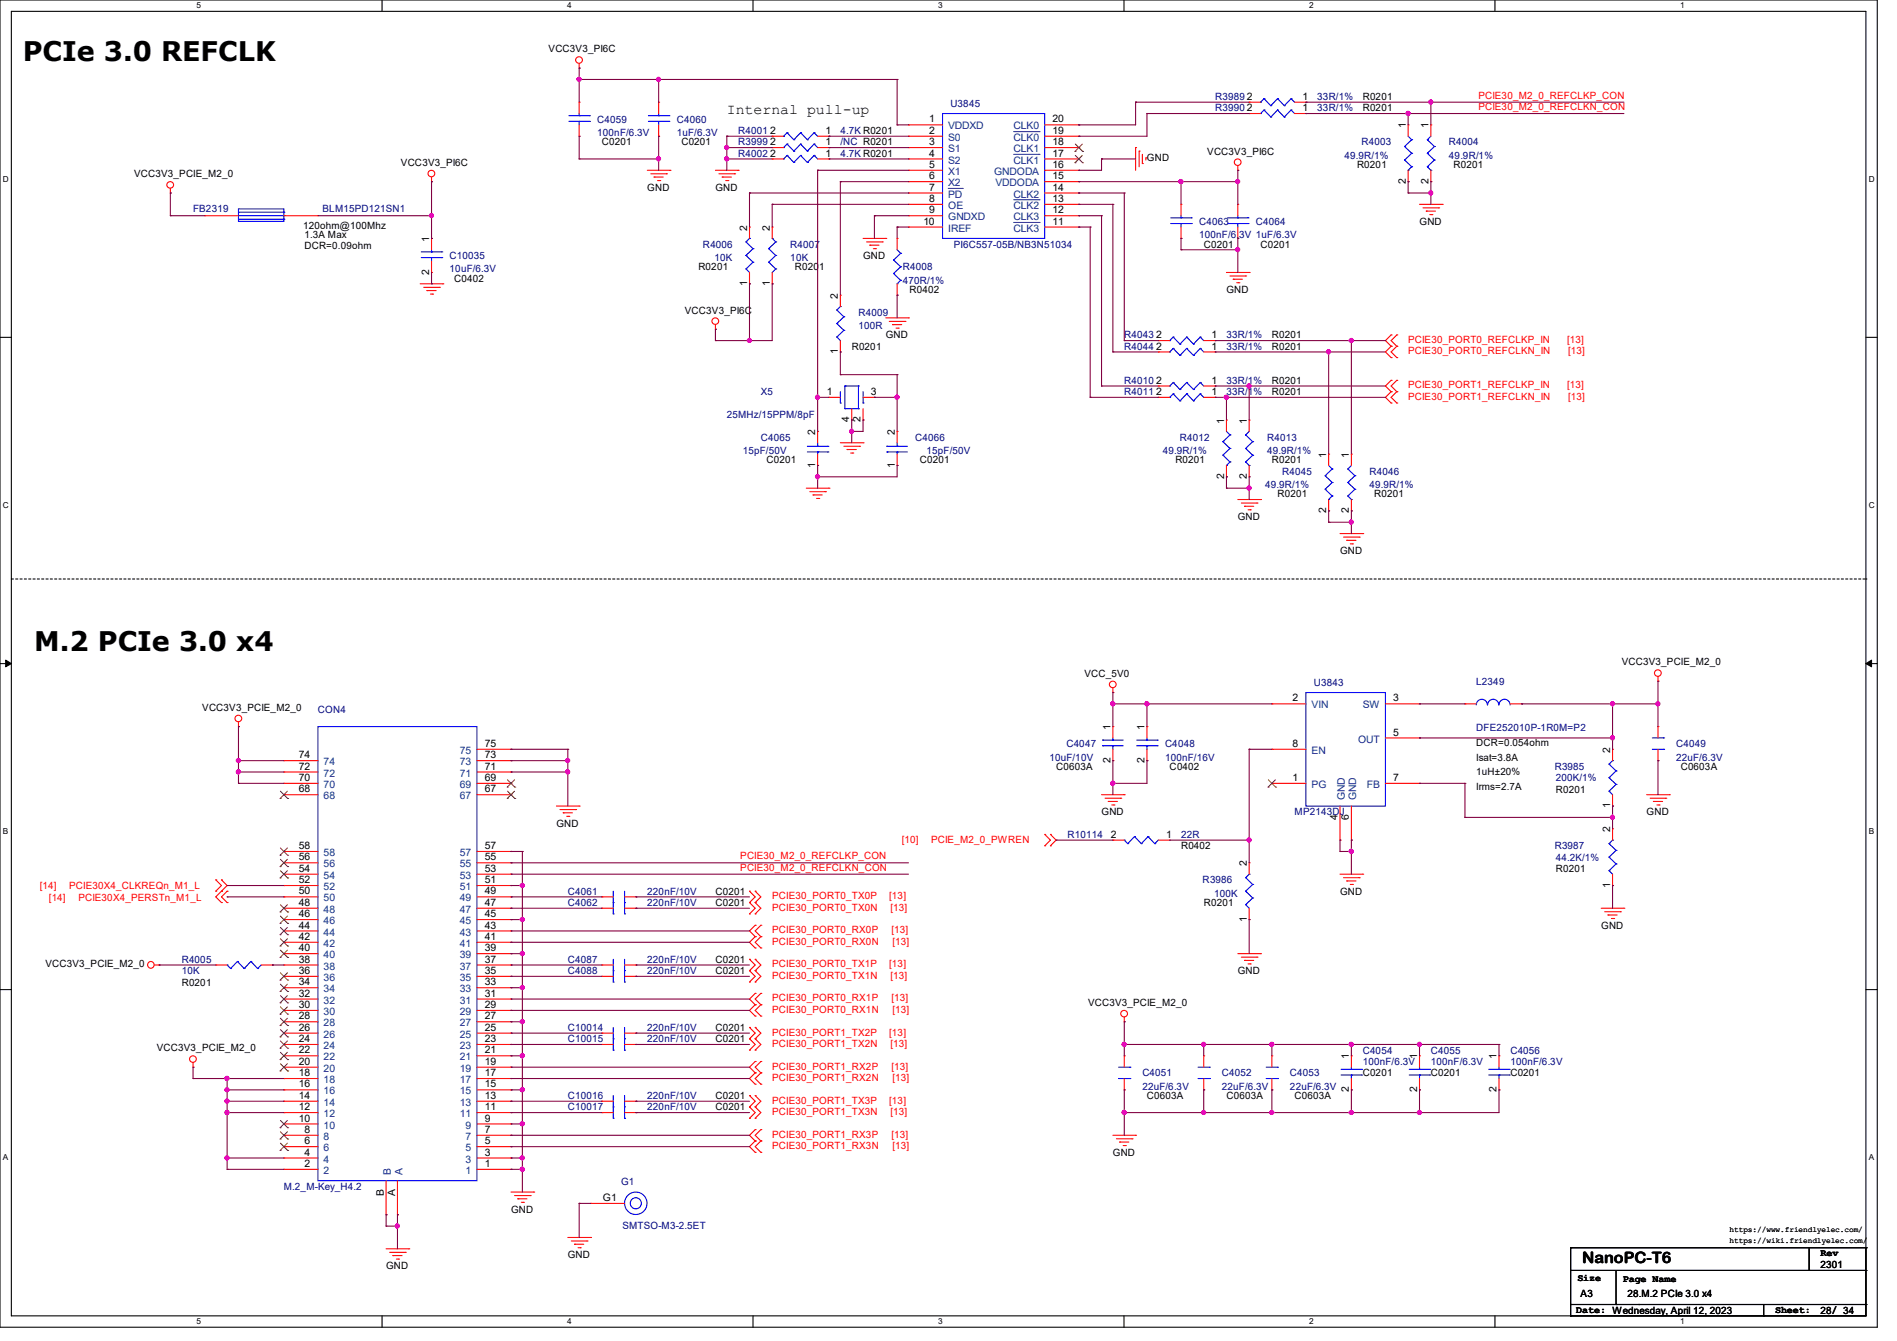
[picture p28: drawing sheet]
<svg xmlns="http://www.w3.org/2000/svg" width="297mm" height="210mm" viewBox="0 0 297 210" stroke-linecap="round" stroke-linejoin="round" font-family="sans-serif">
<defs><g id="words">
<g font-size="4.2">
<text x="3.6" y="9.6">PCIe 3.0 REFCLK</text>
<text x="5.3" y="102">M.2 PCIe 3.0 x4</text>
</g>
<text font-size="2.5" x="247.7" y="197.7">NanoPC-T6</text>
<text font-size="2.3" x="113.8" y="17.9">Internal pull-up</text>
<g font-size="1.6">
<text x="85.9" y="8.2">VCC3V3_PI6C</text>
<text x="195.2" y="15.6">2</text>
<text x="195.2" y="17.4">2</text>
<text x="203.9" y="15.6">1</text>
<text x="203.9" y="17.4">1</text>
<text x="213.4" y="15.7">R0201</text>
<text x="213.4" y="17.4">R0201</text>
<text x="94.2" y="22.8">C0201</text>
<text x="106.7" y="22.8">C0201</text>
<text x="120.6" y="21">2</text>
<text x="120.6" y="22.7">2</text>
<text x="129.2" y="21">1</text>
<text x="129.2" y="22.7">1</text>
<text x="145.5" y="19.2">1</text>
<text x="145.5" y="21">2</text>
<text x="145.5" y="22.7">3</text>
<text x="164.8" y="22.7">18</text>
<text x="164.8" y="21">19</text>
<text x="164.8" y="19.2">20</text>
<text x="220.1" y="20.1" transform="rotate(-90 220.1 20.1)">1</text>
<text x="223.7" y="20.1" transform="rotate(-90 223.7 20.1)">1</text>
<text x="21" y="27.8">VCC3V3_PCIE_M2_0</text>
<text x="62.8" y="26">VCC3V3_PI6C</text>
<text x="101.3" y="29.9">GND</text>
<text x="112" y="29.9">GND</text>
<text x="120.6" y="24.5">2</text>
<text x="129.2" y="24.5">1</text>
<text x="145.5" y="24.5">4</text>
<text x="145.5" y="26.3">5</text>
<text x="145.5" y="28.1">6</text>
<text x="145.5" y="29.8">7</text>
<text x="164.8" y="29.8">14</text>
<text x="164.8" y="28.1">15</text>
<text x="164.8" y="26.3">16</text>
<text x="164.8" y="24.5">17</text>
<text x="179.6" y="25.3">GND</text>
<text x="189" y="24.2">VCC3V3_PI6C</text>
<text x="212.5" y="26.3">R0201</text>
<text x="220.1" y="28.8" transform="rotate(-90 220.1 28.8)">2</text>
<text x="223.7" y="28.8" transform="rotate(-90 223.7 28.8)">2</text>
<text x="227.6" y="26.3">R0201</text>
<text x="47.5" y="35.9">120ohm@100Mhz</text>
<text x="144.6" y="35.2">10</text>
<text x="145.5" y="31.6">8</text>
<text x="145.5" y="33.4">9</text>
<text x="164.8" y="35.2">11</text>
<text x="164.8" y="33.4">12</text>
<text x="164.8" y="31.6">13</text>
<text x="222.2" y="35.2">GND</text>
<text x="47.7" y="37.3">1.3A Max</text>
<text x="47.7" y="38.9">DCR=0.09ohm</text>
<text x="67.2" y="37.9" transform="rotate(-90 67.2 37.9)">1</text>
<text x="117" y="36.1" transform="rotate(-90 117 36.1)">2</text>
<text x="120.5" y="36.1" transform="rotate(-90 120.5 36.1)">2</text>
<text x="135.1" y="40.6">GND</text>
<text x="188.5" y="38.8">C0201</text>
<text x="197.4" y="38.8">C0201</text>
<text x="67.2" y="43" transform="rotate(-90 67.2 43)">2</text>
<text x="71.1" y="44.1">C0402</text>
<text x="109.3" y="42.3">R0201</text>
<text x="117" y="44.8" transform="rotate(-90 117 44.8)">1</text>
<text x="120.5" y="44.8" transform="rotate(-90 120.5 44.8)">1</text>
<text x="124.5" y="42.3">R0201</text>
<text x="131.2" y="46.8" transform="rotate(-90 131.2 46.8)">2</text>
<text x="142.4" y="45.9">R0402</text>
<text x="192" y="45.9">GND</text>
<text x="107.2" y="49.1">VCC3V3_PI6C</text>
<text x="138.7" y="53">GND</text>
<text x="181" y="53">2</text>
<text x="189.7" y="53">1</text>
<text x="199.1" y="53">R0201</text>
<text x="131.2" y="55.5" transform="rotate(-90 131.2 55.5)">1</text>
<text x="133.3" y="54.8">R0201</text>
<text x="181" y="54.7">2</text>
<text x="189.7" y="54.7">1</text>
<text x="199.1" y="54.8">R0201</text>
<text x="129.5" y="61.8">1</text>
<text x="136.4" y="61.8">3</text>
<text x="181" y="60.1">2</text>
<text x="181" y="61.8">2</text>
<text x="189.7" y="60.1">1</text>
<text x="189.7" y="61.8">1</text>
<text x="199.1" y="60.1">R0201</text>
<text x="199.1" y="61.9">R0201</text>
<text x="127.6" y="68.1" transform="rotate(-90 127.6 68.1)">2</text>
<text x="133" y="66.1" transform="rotate(-90 133 66.1)">4</text>
<text x="134.7" y="66.1" transform="rotate(-90 134.7 66.1)">2</text>
<text x="140.1" y="68.1" transform="rotate(-90 140.1 68.1)">2</text>
<text x="191.6" y="66.3" transform="rotate(-90 191.6 66.3)">1</text>
<text x="195.2" y="66.3" transform="rotate(-90 195.2 66.3)">1</text>
<text x="207.6" y="71.7" transform="rotate(-90 207.6 71.7)">1</text>
<text x="211.2" y="71.7" transform="rotate(-90 211.2 71.7)">1</text>
<text x="120" y="72.6">C0201</text>
<text x="127.6" y="73.2" transform="rotate(-90 127.6 73.2)">1</text>
<text x="140.1" y="73.2" transform="rotate(-90 140.1 73.2)">1</text>
<text x="144" y="72.6">C0201</text>
<text x="184" y="72.6">R0201</text>
<text x="191.6" y="75" transform="rotate(-90 191.6 75)">2</text>
<text x="195.2" y="75" transform="rotate(-90 195.2 75)">2</text>
<text x="199.1" y="72.6">R0201</text>
<text x="200" y="77.9">R0201</text>
<text x="215.1" y="77.9">R0201</text>
<text x="193.8" y="81.4">GND</text>
<text x="207.6" y="80.3" transform="rotate(-90 207.6 80.3)">2</text>
<text x="211.2" y="80.3" transform="rotate(-90 211.2 80.3)">2</text>
<text x="209.8" y="86.8">GND</text>
<text x="169.8" y="106">VCC_5V0</text>
<text x="253.9" y="104.2">VCC3V3_PCIE_M2_0</text>
<text x="31.7" y="111.3">VCC3V3_PCIE_M2_0</text>
<text x="202.4" y="109.9">2</text>
<text x="218.1" y="109.9">3</text>
<text x="46.8" y="118.7">74</text>
<text x="75.9" y="118.7">73</text>
<text x="75.9" y="117">75</text>
<text x="173.9" y="119.5" transform="rotate(-90 173.9 119.5)">2</text>
<text x="173.9" y="114.3" transform="rotate(-90 173.9 114.3)">1</text>
<text x="179.2" y="119.5" transform="rotate(-90 179.2 119.5)">2</text>
<text x="179.2" y="114.3" transform="rotate(-90 179.2 114.3)">1</text>
<text x="202.4" y="117">8</text>
<text x="218.1" y="115.2">5</text>
<text x="231.1" y="116.8">DCR=0.054ohm</text>
<text x="231.1" y="119.1">Isat=3.8A</text>
<text x="252.1" y="117.9" transform="rotate(-90 252.1 117.9)">2</text>
<text x="46.8" y="124.1">68</text>
<text x="46.8" y="122.3">70</text>
<text x="46.8" y="120.5">72</text>
<text x="75.9" y="124.1">67</text>
<text x="75.9" y="122.3">69</text>
<text x="75.9" y="120.5">71</text>
<text x="165.4" y="120.6">C0603A</text>
<text x="183.1" y="120.6">C0402</text>
<text x="202.4" y="122.3">1</text>
<text x="218.1" y="122.3">7</text>
<text x="231.1" y="121.5">1uH±20%</text>
<text x="231.1" y="123.8">Irms=2.7A</text>
<text x="243.6" y="124.1">R0201</text>
<text x="263.1" y="120.6">C0603A</text>
<text x="87.1" y="129.5">GND</text>
<text x="172.5" y="127.7">GND</text>
<text x="173.9" y="131.2">2</text>
<text x="182.6" y="131.2">1</text>
<text x="209.4" y="128.4" transform="rotate(-90 209.4 128.4)">4</text>
<text x="211.2" y="128.4" transform="rotate(-90 211.2 128.4)">6</text>
<text x="252.1" y="130.3" transform="rotate(-90 252.1 130.3)">2</text>
<text x="252.1" y="126.6" transform="rotate(-90 252.1 126.6)">1</text>
<text x="257.8" y="127.7">GND</text>
<text x="46.8" y="136.5">54</text>
<text x="46.8" y="134.7">56</text>
<text x="46.8" y="133">58</text>
<text x="75.9" y="136.5">53</text>
<text x="75.9" y="134.7">55</text>
<text x="75.9" y="133">57</text>
<text x="184.9" y="133">R0402</text>
<text x="195.2" y="135.7" transform="rotate(-90 195.2 135.7)">2</text>
<text x="243.6" y="136.6">R0201</text>
<text x="46.8" y="143.6">46</text>
<text x="46.8" y="141.9">48</text>
<text x="46.8" y="140.1">50</text>
<text x="46.8" y="138.3">52</text>
<text x="75.9" y="143.6">45</text>
<text x="75.9" y="141.9">47</text>
<text x="75.9" y="140.1">49</text>
<text x="75.9" y="138.3">51</text>
<text x="112" y="140.1">C0201</text>
<text x="112" y="141.9">C0201</text>
<text x="188.5" y="141.9">R0201</text>
<text x="209.8" y="140.1">GND</text>
<text x="252.1" y="139" transform="rotate(-90 252.1 139)">1</text>
<text x="46.8" y="149">40</text>
<text x="46.8" y="147.2">42</text>
<text x="46.8" y="145.4">44</text>
<text x="75.9" y="149">39</text>
<text x="75.9" y="147.2">41</text>
<text x="75.9" y="145.4">43</text>
<text x="195.2" y="144.4" transform="rotate(-90 195.2 144.4)">1</text>
<text x="250.7" y="145.5">GND</text>
<text x="7.1" y="151.5">VCC3V3_PCIE_M2_0</text>
<text x="28.4" y="154.3">R0201</text>
<text x="46.8" y="154.3">34</text>
<text x="46.8" y="152.5">36</text>
<text x="46.8" y="150.8">38</text>
<text x="75.9" y="154.3">33</text>
<text x="75.9" y="152.5">35</text>
<text x="75.9" y="150.8">37</text>
<text x="112" y="152.6">C0201</text>
<text x="112" y="150.8">C0201</text>
<text x="193.8" y="152.6">GND</text>
<text x="46.8" y="161.4">26</text>
<text x="46.8" y="159.6">28</text>
<text x="46.8" y="157.9">30</text>
<text x="46.8" y="156.1">32</text>
<text x="75.9" y="161.4">25</text>
<text x="75.9" y="159.6">27</text>
<text x="75.9" y="157.9">29</text>
<text x="75.9" y="156.1">31</text>
<text x="112" y="161.5">C0201</text>
<text x="170.3" y="157.6">VCC3V3_PCIE_M2_0</text>
<text x="24.6" y="164.7">VCC3V3_PCIE_M2_0</text>
<text x="46.8" y="166.8">20</text>
<text x="46.8" y="165">22</text>
<text x="46.8" y="163.2">24</text>
<text x="75.9" y="166.8">19</text>
<text x="75.9" y="165">21</text>
<text x="75.9" y="163.2">23</text>
<text x="112" y="163.2">C0201</text>
<text x="211.2" y="165.9" transform="rotate(-90 211.2 165.9)">1</text>
<text x="221.9" y="165.9" transform="rotate(-90 221.9 165.9)">1</text>
<text x="234.3" y="165.9" transform="rotate(-90 234.3 165.9)">1</text>
<text x="46.8" y="173.9">12</text>
<text x="46.8" y="172.1">14</text>
<text x="46.8" y="170.3">16</text>
<text x="46.8" y="168.5">18</text>
<text x="75.9" y="173.9">11</text>
<text x="75.9" y="172.1">13</text>
<text x="75.9" y="170.3">15</text>
<text x="75.9" y="168.5">17</text>
<text x="112" y="172.1">C0201</text>
<text x="112" y="173.9">C0201</text>
<text x="179.6" y="172.1">C0603A</text>
<text x="192" y="172.1">C0603A</text>
<text x="202.7" y="172.1">C0603A</text>
<text x="211.2" y="171" transform="rotate(-90 211.2 171)">2</text>
<text x="213.4" y="168.6">C0201</text>
<text x="221.9" y="171" transform="rotate(-90 221.9 171)">2</text>
<text x="224" y="168.6">C0201</text>
<text x="234.3" y="171" transform="rotate(-90 234.3 171)">2</text>
<text x="236.5" y="168.6">C0201</text>
<text x="46.8" y="175.6">10</text>
<text x="47.7" y="179.2">6</text>
<text x="47.7" y="177.4">8</text>
<text x="75.9" y="179.2">5</text>
<text x="75.9" y="177.4">7</text>
<text x="75.9" y="175.6">9</text>
<text x="47.7" y="182.8">2</text>
<text x="47.7" y="181">4</text>
<text x="75.9" y="182.8">1</text>
<text x="75.9" y="181">3</text>
<text x="174.2" y="181">GND</text>
<text x="60.1" y="187.2" transform="rotate(-90 60.1 187.2)">B</text>
<text x="61.8" y="187.2" transform="rotate(-90 61.8 187.2)">A</text>
<text x="80" y="189.9">GND</text>
<text x="94.4" y="188.1">G1</text>
<text x="88.9" y="197">GND</text>
<text x="285" y="196.7">Rev</text>
<text x="60.5" y="198.8">GND</text>
<text x="247" y="200.6">Size</text>
<text x="247.5" y="203.1">A3</text>
<text x="254.1" y="200.7">Page Name</text>
<text x="254.8" y="203.1">28.M.2 PCIe 3.0 x4</text>
<text x="285" y="198.6">2301</text>
<text x="246.8" y="205.6">Date: Wednesday, April 12, 2023</text>
<text x="277.9" y="205.6">Sheet:</text>
<text x="285" y="205.7">28/ 34</text>
</g>
<g font-size="1.6" fill="#000080">
<text x="148.8" y="16.7">U3845</text>
<text x="190.2" y="15.7">R3989</text>
<text x="190.2" y="17.4">R3990</text>
<text x="206.2" y="15.7">33R/1%</text>
<text x="206.2" y="17.4">33R/1%</text>
<text x="93.5" y="19.2">C4059</text>
<text x="93.5" y="21.3">100nF/6.3V</text>
<text x="106" y="19.2">C4060</text>
<text x="106" y="21.3">1uF/6.3V</text>
<text x="115.6" y="21">R4001</text>
<text x="115.6" y="22.8">R3999</text>
<text x="131.6" y="21">4.7K R0201</text>
<text x="131.6" y="22.8">/NC R0201</text>
<text x="213.2" y="22.8">R4003</text>
<text x="226.9" y="22.8">R4004</text>
<text x="115.6" y="24.6">R4002</text>
<text x="131.6" y="24.6">4.7K R0201</text>
<text x="210.5" y="24.9">49.9R/1%</text>
<text x="226.9" y="24.9">49.9R/1%</text>
<text x="30.2" y="33.3">FB2319</text>
<text x="50.5" y="33.3">BLM15PD121SN1</text>
<text x="187.7" y="35.2">C4063</text>
<text x="196.6" y="35.2">C4064</text>
<text x="70.4" y="40.6">C10035</text>
<text x="110.1" y="38.8">R4006</text>
<text x="111.8" y="40.9">10K</text>
<text x="123.7" y="38.8">R4007</text>
<text x="123.7" y="40.9">10K</text>
<text x="149.4" y="38.8">PI6C557-05B/NB3N51034</text>
<text x="187.7" y="37.3">100nF/6.3V 1uF/6.3V</text>
<text x="70.4" y="42.7">10uF/6.3V</text>
<text x="141.4" y="42.3">R4008</text>
<text x="141.4" y="44.4">470R/1%</text>
<text x="134.4" y="49.4">R4009</text>
<text x="134.4" y="51.6">100R</text>
<text x="176" y="53">R4043</text>
<text x="192" y="53">33R/1%</text>
<text x="176" y="54.8">R4044</text>
<text x="192" y="54.8">33R/1%</text>
<text x="113.8" y="65.4">25MHz/15PPM/8pF</text>
<text x="119.1" y="61.9">X5</text>
<text x="176" y="60.1">R4010</text>
<text x="176" y="61.9">R4011</text>
<text x="192" y="60.1">33R/1%</text>
<text x="192" y="61.9">33R/1%</text>
<text x="116.3" y="71.1">15pF/50V</text>
<text x="119.1" y="69">C4065</text>
<text x="143.3" y="69">C4066</text>
<text x="145.1" y="71.1">15pF/50V</text>
<text x="182.1" y="71.1">49.9R/1%</text>
<text x="184.7" y="69">R4012</text>
<text x="198.4" y="69">R4013</text>
<text x="198.4" y="71.1">49.9R/1%</text>
<text x="198.1" y="76.5">49.9R/1%</text>
<text x="200.7" y="74.3">R4045</text>
<text x="214.4" y="74.3">R4046</text>
<text x="214.4" y="76.5">49.9R/1%</text>
<text x="205.7" y="107.4">U3843</text>
<text x="231.1" y="107.2">L2349</text>
<text x="49.8" y="111.7">CON4</text>
<text x="164.3" y="119.1">10uF/10V</text>
<text x="167" y="117">C4047</text>
<text x="182.4" y="117">C4048</text>
<text x="182.4" y="119.1">100nF/16V</text>
<text x="231.1" y="114.5">DFE252010P-1R0M=P2</text>
<text x="262.4" y="117">C4049</text>
<text x="262.4" y="119.1">22uF/6.3V</text>
<text x="243.4" y="120.6">R3985</text>
<text x="243.6" y="122.3">200K/1%</text>
<text x="167.1" y="131.2">R10114</text>
<text x="184.9" y="131.2">22R</text>
<text x="202.7" y="127.7">MP2143DJ</text>
<text x="243.4" y="133">R3987</text>
<text x="243.6" y="134.8">44.2K/1%</text>
<text x="88.9" y="140.1">C4061</text>
<text x="88.9" y="141.9">C4062</text>
<text x="101.3" y="140.1">220nF/10V</text>
<text x="101.3" y="141.9">220nF/10V</text>
<text x="188.3" y="138.3">R3986</text>
<text x="190.1" y="140.5">100K</text>
<text x="28.4" y="150.8">R4005</text>
<text x="28.4" y="152.6">10K</text>
<text x="88.9" y="152.6">C4088</text>
<text x="88.9" y="150.8">C4087</text>
<text x="101.3" y="152.6">220nF/10V</text>
<text x="101.3" y="150.8">220nF/10V</text>
<text x="88.9" y="161.5">C10014</text>
<text x="101.3" y="161.5">220nF/10V</text>
<text x="88.9" y="163.2">C10015</text>
<text x="101.3" y="163.2">220nF/10V</text>
<text x="213.4" y="165">C4054</text>
<text x="213.4" y="166.8">100nF/6.3V</text>
<text x="224" y="165">C4055</text>
<text x="224" y="166.8">100nF/6.3V</text>
<text x="236.5" y="165">C4056</text>
<text x="236.5" y="166.8">100nF/6.3V</text>
<text x="88.9" y="172.1">C10016</text>
<text x="88.9" y="173.9">C10017</text>
<text x="101.3" y="172.1">220nF/10V</text>
<text x="101.3" y="173.9">220nF/10V</text>
<text x="178.9" y="168.6">C4051</text>
<text x="178.9" y="170.7">22uF/6.3V</text>
<text x="191.3" y="168.6">C4052</text>
<text x="191.3" y="170.7">22uF/6.3V</text>
<text x="202" y="168.6">C4053</text>
<text x="202" y="170.7">22uF/6.3V</text>
<text x="97.2" y="185.6">G1</text>
<text x="44.4" y="186.3">M.2_M-Key_H4.2</text>
<text x="97.5" y="192.4">SMTSO-M3-2.5ET</text>
</g>
<g font-size="1.6" fill="#f00">
<text x="231.5" y="15.5">PCIE30_M2_0_REFCLKP_CON</text>
<text x="231.5" y="17.2">PCIE30_M2_0_REFCLKN_CON</text>
<text x="220.5" y="53.7">PCIE30_PORT0_REFCLKP_IN</text>
<text x="245.4" y="53.7">[13]</text>
<text x="220.5" y="55.5">PCIE30_PORT0_REFCLKN_IN</text>
<text x="245.5" y="55.5">[13]</text>
<text x="220.5" y="60.8">PCIE30_PORT1_REFCLKP_IN</text>
<text x="220.5" y="62.6">PCIE30_PORT1_REFCLKN_IN</text>
<text x="245.4" y="60.8">[13]</text>
<text x="245.5" y="62.6">[13]</text>
<text x="141.2" y="131.9">[10]</text>
<text x="145.8" y="131.9">PCIE_M2_0_PWREN</text>
<text x="115.9" y="136.4">PCIE30_M2_0_REFCLKN_CON</text>
<text x="115.9" y="134.6">PCIE30_M2_0_REFCLKP_CON</text>
<text x="6.2" y="139.2">[14]</text>
<text x="7.7" y="141.2">[14]</text>
<text x="10.8" y="139.2">PCIE30X4_CLKREQn_M1_L</text>
<text x="12.3" y="141.2">PCIE30X4_PERSTn_M1_L</text>
<text x="120.9" y="140.8">PCIE30_PORT0_TX0P</text>
<text x="120.9" y="142.6">PCIE30_PORT0_TX0N</text>
<text x="139.2" y="140.8">[13]</text>
<text x="139.4" y="142.6">[13]</text>
<text x="120.9" y="146.2">PCIE30_PORT0_RX0P</text>
<text x="120.9" y="148">PCIE30_PORT0_RX0N</text>
<text x="139.6" y="146.2">[13]</text>
<text x="139.7" y="148">[13]</text>
<text x="120.9" y="151.5">PCIE30_PORT0_TX1P</text>
<text x="120.9" y="153.3">PCIE30_PORT0_TX1N</text>
<text x="139.2" y="151.5">[13]</text>
<text x="139.4" y="153.3">[13]</text>
<text x="120.9" y="156.8">PCIE30_PORT0_RX1P</text>
<text x="120.9" y="158.6">PCIE30_PORT0_RX1N</text>
<text x="139.6" y="156.8">[13]</text>
<text x="139.7" y="158.6">[13]</text>
<text x="120.9" y="164">PCIE30_PORT1_TX2N</text>
<text x="120.9" y="162.2">PCIE30_PORT1_TX2P</text>
<text x="120.9" y="167.5">PCIE30_PORT1_RX2P</text>
<text x="139.2" y="162.2">[13]</text>
<text x="139.4" y="164">[13]</text>
<text x="139.6" y="167.5">[13]</text>
<text x="120.9" y="172.8">PCIE30_PORT1_TX3P</text>
<text x="120.9" y="169.3">PCIE30_PORT1_RX2N</text>
<text x="139.2" y="172.8">[13]</text>
<text x="139.7" y="169.3">[13]</text>
<text x="120.9" y="180">PCIE30_PORT1_RX3N</text>
<text x="120.9" y="178.2">PCIE30_PORT1_RX3P</text>
<text x="120.9" y="174.6">PCIE30_PORT1_TX3N</text>
<text x="139.4" y="174.6">[13]</text>
<text x="139.6" y="178.2">[13]</text>
<text x="139.7" y="180">[13]</text>
</g>
<g font-size="1.6" fill="#004080">
<text x="148.5" y="20.3">VDDXD</text>
<text x="148.5" y="22.1">S0</text>
<text x="148.5" y="23.8">S1</text>
<text x="158.7" y="23.8">CLK1</text>
<text x="158.7" y="22.1">CLK0</text>
<text x="158.7" y="20.3">CLK0</text>
<text x="148.5" y="25.6">S2</text>
<text x="148.5" y="27.4">X1</text>
<text x="148.5" y="29.2">X2</text>
<text x="155.7" y="27.4">GNDODA</text>
<text x="155.9" y="29.2">VDDODA</text>
<text x="158.7" y="25.6">CLK1</text>
<text x="148.5" y="30.9">PD</text>
<text x="148.5" y="32.7">OE</text>
<text x="148.5" y="34.5">GNDXD</text>
<text x="158.7" y="34.5">CLK3</text>
<text x="158.7" y="32.7">CLK2</text>
<text x="158.7" y="30.9">CLK2</text>
<text x="148.5" y="36.3">IREF</text>
<text x="158.7" y="36.3">CLK3</text>
<text x="205.4" y="111">VIN</text>
<text x="213.4" y="111">SW</text>
<text x="50.7" y="119.8">74</text>
<text x="72" y="119.8">73</text>
<text x="72" y="118.1">75</text>
<text x="205.4" y="118.1">EN</text>
<text x="212.6" y="116.3">OUT</text>
<text x="50.7" y="125.2">68</text>
<text x="50.7" y="123.4">70</text>
<text x="50.7" y="121.6">72</text>
<text x="72" y="125.2">67</text>
<text x="72" y="123.4">69</text>
<text x="72" y="121.6">71</text>
<text x="205.4" y="123.4">PG</text>
<text x="210.6" y="125.3" transform="rotate(-90 210.6 125.3)">GND</text>
<text x="212.3" y="125.3" transform="rotate(-90 212.3 125.3)">GND</text>
<text x="214" y="123.4">FB</text>
<text x="50.7" y="137.6">54</text>
<text x="50.7" y="135.8">56</text>
<text x="50.7" y="134.1">58</text>
<text x="72" y="137.6">53</text>
<text x="72" y="135.8">55</text>
<text x="72" y="134.1">57</text>
<text x="50.7" y="143">48</text>
<text x="50.7" y="141.2">50</text>
<text x="50.7" y="139.4">52</text>
<text x="72" y="143">47</text>
<text x="72" y="141.2">49</text>
<text x="72" y="139.4">51</text>
<text x="50.7" y="148.3">42</text>
<text x="50.7" y="146.5">44</text>
<text x="50.7" y="144.7">46</text>
<text x="72" y="148.3">41</text>
<text x="72" y="146.5">43</text>
<text x="72" y="144.7">45</text>
<text x="50.7" y="155.4">34</text>
<text x="50.7" y="153.6">36</text>
<text x="50.7" y="151.9">38</text>
<text x="50.7" y="150.1">40</text>
<text x="72" y="155.4">33</text>
<text x="72" y="153.6">35</text>
<text x="72" y="151.9">37</text>
<text x="72" y="150.1">39</text>
<text x="50.7" y="160.7">28</text>
<text x="50.7" y="159">30</text>
<text x="50.7" y="157.2">32</text>
<text x="72" y="160.7">27</text>
<text x="72" y="159">29</text>
<text x="72" y="157.2">31</text>
<text x="50.7" y="167.9">20</text>
<text x="50.7" y="166.1">22</text>
<text x="50.7" y="164.3">24</text>
<text x="50.7" y="162.5">26</text>
<text x="72" y="167.9">19</text>
<text x="72" y="166.1">21</text>
<text x="72" y="164.3">23</text>
<text x="72" y="162.5">25</text>
<text x="50.7" y="173.2">14</text>
<text x="50.7" y="171.4">16</text>
<text x="50.7" y="169.6">18</text>
<text x="72" y="173.2">13</text>
<text x="72" y="171.4">15</text>
<text x="72" y="169.6">17</text>
<text x="50.7" y="178.5">8</text>
<text x="50.7" y="176.7">10</text>
<text x="50.7" y="175">12</text>
<text x="72" y="175">11</text>
<text x="72.9" y="178.5">7</text>
<text x="72.9" y="176.7">9</text>
<text x="50.7" y="183.9">2</text>
<text x="50.7" y="182.1">4</text>
<text x="50.7" y="180.3">6</text>
<text x="61.2" y="184" transform="rotate(-90 61.2 184)">B</text>
<text x="63" y="184" transform="rotate(-90 63 184)">A</text>
<text x="72.9" y="183.9">1</text>
<text x="72.9" y="182.1">3</text>
<text x="72.9" y="180.3">5</text>
</g>
<g font-size="1.3">
<text x="30.8" y="1.3">5</text>
<text x="88.8" y="1.3">4</text>
<text x="146.9" y="1.3">3</text>
<text x="205" y="1.3">2</text>
<text x="263.1" y="1.3">1</text>
<text x=".5" y="28.4">D</text>
<text x="292.6" y="28.4">D</text>
<text x=".5" y="79.5">C</text>
<text x="292.6" y="79.5">C</text>
<text x=".5" y="130.6">B</text>
<text x="292.6" y="130.6">B</text>
<text x=".5" y="181.7">A</text>
<text x="292.6" y="181.7">A</text>
<text x="30.8" y="207.4">5</text>
<text x="88.8" y="207.4">4</text>
<text x="146.9" y="207.4">3</text>
<text x="205" y="207.4">2</text>
<text x="263.1" y="207.4">1</text>
</g>
<g font-size="1.2">
<text x="270.8" y="194.6">https://wiki.friendlyelec.com/</text>
<text x="270.8" y="192.9">https://www.friendlyelec.com/</text>
</g>
</g></defs>
<path d="M0 0h293.9v207.9h-293.9zM1.8 1.8h290.3v204.3h-290.3z" fill="none" stroke="#000" stroke-width=".17"/>
<g fill="#fff">
<path d="M30.8 .2h.7v1.4h-.7z"/>
<path d="M30.8 206.2h.7v1.4h-.7z"/>
</g>
<path d="M59.8 0v1.8M59.8 206.1v1.8" fill="none" stroke="#000" stroke-width=".17"/>
<g fill="#fff">
<path d="M88.8 .2h.7v1.4h-.7z"/>
<path d="M88.8 206.2h.7v1.4h-.7z"/>
</g>
<path d="M117.9 0v1.8M117.9 206.1v1.8" fill="none" stroke="#000" stroke-width=".17"/>
<g fill="#fff">
<path d="M146.9 .2h.7v1.4h-.7z"/>
<path d="M146.9 206.2h.7v1.4h-.7z"/>
</g>
<path d="M176 0v1.8M176 206.1v1.8" fill="none" stroke="#000" stroke-width=".17"/>
<g fill="#fff">
<path d="M205 .2h.7v1.4h-.7z"/>
<path d="M205 206.2h.7v1.4h-.7z"/>
</g>
<path d="M234.1 0v1.8M234.1 206.1v1.8" fill="none" stroke="#000" stroke-width=".17"/>
<g fill="#fff">
<path d="M263.1 .2h.6v1.4h-.6z"/>
<path d="M263.1 206.2h.6v1.4h-.6z"/>
<path d="M.5 27.3h.9v1.4h-.9z"/>
<path d="M292.6 27.3h.9v1.4h-.9z"/>
<path d="M.5 78.4h.9v1.4h-.9z"/>
<path d="M292.6 78.4h.9v1.4h-.9z"/>
</g>
<path d="M0 52.8h1.8M292.1 52.8h1.8" fill="none" stroke="#000" stroke-width=".17"/>
<g fill="#fff">
<path d="M.5 129.5h.8v1.4h-.8z"/>
<path d="M292.6 129.5h.8v1.4h-.8z"/>
</g>
<path d="M0 103.9h1.8M292.1 103.9h1.8" fill="none" stroke="#000" stroke-width=".17"/>
<path d="M.9 103.4l.9 .5-.9 .5zM292.1 103.9l.9-.5v1z" fill="#000" stroke="#000" stroke-width=".16"/>
<g fill="#fff">
<path d="M.5 180.5h.8v1.4h-.8z"/>
<path d="M292.6 180.5h.8v1.4h-.8z"/>
</g>
<g fill="none" stroke="#000" stroke-width=".17">
<path d="M0 155h1.8M292.1 155h1.8M245.9 195.4h.1M245.9 199h46.2M245.9 195.4v10.7M245.9 195.4h46.2M253 199v5.3M283.3 199h.1M283.3 195.4v3.6M292.1 199h.1M292.1 195.4h.1M292.1 195.4v10.7h-46.2"/>
<path d="M245.9 206.1h.1M245.9 204.3h46.2M253 204.3h.1M256.6 204.3h.1M276.1 206.1h.1M276.1 204.3v1.8M292.1 204.3h.1"/>
</g>
<path d="M1.8 90.7h290.3M292.1 90.7h.1" fill="none" stroke="#000" stroke-width=".17" stroke-dasharray=".3 .3"/>
<g fill="none" stroke="#f00" stroke-width=".17">
<path d="M90.7 10.7h.1M90.7 16h.1M90.7 9.9v.8M90.7 16v1.8M90.7 19.6v1.7M103.1 16h.1M103.1 16v1.8M103.1 19.6v1.7M142.2 19.6h.1M142.2 19.6h5.4M163.6 19.6h5.3M168.9 19.6h.1"/>
<path d="M195.6 16h.1M195.6 17.8h.1M195.6 16h1.8M195.6 17.8h1.8M202.7 16h1.8M202.7 17.8h1.8M204.5 16h.1M204.5 17.8h.1M220.5 19.6h.1M220.5 19.6v1.7M224 19.6h.1M224 19.6v1.7"/>
<path d="M26.7 30.2h.1M26.7 29.5v.7M32 33.8h.1M32 33.8h5.3M44.4 33.8h5.4M49.8 33.8h.1M67.6 28.4h.1M67.6 37.3h.1M67.6 27.7v.7M67.6 37.3v1.8M90.7 21.3h.1M101.3 26.7h3.6"/>
<path d="M101.9 27.2h2.5M102.4 27.7h.1M102.4 27.7h1.4M103 28.3h.3M103.1 21.3h.1M103.3 28.3h.1M104.4 27.2h.1M104.9 26.7h.1M112 26.7h3.6M112.6 27.2h2.4M113.1 27.7h.1M113.1 27.7h1.4"/>
<path d="M113.6 28.3h.4M114 28.3h.1M115 27.2h.1M115.6 26.7h.1M117.3 35.6h.1M117.3 35.6v1.7M120.9 21.3h.1M120.9 24.9h.1M120.9 23.1h.1M120.9 35.6h.1M120.9 21.3h1.8M120.9 24.9h1.8"/>
<path d="M120.9 23.1h1.8M120.9 35.6v1.7M128 21.3h1.8M128 24.9h1.8M128 23.1h1.8M129.8 21.3h.1M129.8 24.9h.1M129.8 23.1h.1M135.1 37.3h3.6M135.7 37.9h2.4M136.2 38.4h.1M136.2 38.4h1.4"/>
<path d="M136.7 38.9h.4M137.1 38.9h.1M138.1 37.9h.1M138.7 37.3h.1M140.5 37.3h.1M140.5 37.3v1.8M142.2 21.3h.1M142.2 23.1h.1M142.2 24.9h.1M142.2 26.7h.1M142.2 28.4h.1M142.2 30.2h.1"/>
<path d="M142.2 32h.1M142.2 33.8h.1M142.2 35.6h.1M142.2 26.7h5.4M142.2 32h5.4M142.2 33.8h5.4M142.2 21.3h5.4M142.2 24.9h5.4M142.2 23.1h5.4M142.2 28.4h5.4M142.2 30.2h5.4M142.2 35.6h5.4"/>
<path d="M163.6 26.7h5.3M163.6 32h5.3M163.6 33.8h5.3M163.6 21.3h5.3M163.6 24.9h5.3M163.6 23.1h5.3M163.6 28.4h5.3M163.6 30.2h5.3M163.6 35.6h5.3M168.9 35.6h.1M168.9 33.8h.1M168.9 32h.1"/>
<path d="M168.9 30.2h.1M168.9 28.4h.1M168.9 26.7h.1M168.9 24.9h.1M168.9 23.1h.1M168.9 21.3h.1M177.8 23.1h.1M177.8 23.1v3.6M178.4 23.7h.1M178.4 23.7v2.4M178.9 25.6h.1M178.9 24.2v1.4"/>
<path d="M179.4 24.7h.1M179.4 24.7v.4M184.9 32h.1M184.9 37.3h.1M184.9 32v1.8M184.9 35.6v1.7M193.8 26.7h.1M193.8 32h.1M193.8 37.3h.1M193.8 26v.7M193.8 32v1.8M193.8 35.6v1.7"/>
<path d="M220.5 28.4h.1M220.5 26.7v1.7M222.2 32h3.6M222.8 32.6h2.5M223.3 33.1h.1M223.3 33.1h1.4M223.9 33.6h.3M224 28.4h.1M224 26.7v1.7M224.2 33.6h.1M225.3 32.6h.1M225.8 32h.1"/>
<path d="M65.8 44.4h3.5M66.3 45h2.5M66.8 45.5h.1M66.8 45.5h1.5M67.4 46.1h.3M67.6 42.7h.1M67.6 40.9v1.8M67.7 46.1h.1M68.8 45h.1M69.3 44.4h.1M112 51.6h.1M112 50.8v.8"/>
<path d="M117.3 44.4h.1M117.3 42.7v1.7M120.9 44.4h.1M120.9 42.7v1.7M131.6 55.1h.1M131.6 46.2h.1M131.6 46.2v1.8M131.6 53.3v1.8M138.7 49.8h3.5M139.2 50.3h2.5M139.7 50.8h.1M139.7 50.8h1.5"/>
<path d="M140.3 51.4h.3M140.5 46.2h.1M140.5 44.4v1.8M140.6 51.4h.1M141.7 50.3h.1M142.2 49.8h.1M181.4 53.3h.1M181.4 55.1h.1M181.4 53.3h1.7M181.4 55.1h1.7M188.5 53.3h1.7M188.5 55.1h1.7"/>
<path d="M190.2 53.3h.1M190.2 55.1h.1M192 42.7h3.6M192.6 43.2h2.4M193.1 43.7h.1M193.1 43.7h1.4M193.6 44.3h.4M194 44.3h.1M195 43.2h.1M195.6 42.7h.1M217.8 52.5h.1M217.8 54.2h.1"/>
<path d="M217.8 56h.1M217.8 59.6h.1M217.8 52.5l-.9 .8 .9 .9M217.8 54.2l-.9 .9 .9 .9M217.8 59.6l-.9 .9 .9 .8M218.7 54.2h.1M218.7 52.5h.1M218.7 56h.1M218.7 59.6h.1M218.7 52.5l-.9 .8 .9 .9M218.7 54.2l-.9 .9 .9 .9M218.7 59.6l-.9 .9 .9 .8"/>
<path d="M126.2 76.5h3.6M126.8 77h2.4M127.3 77.5h.1M127.3 77.5h1.4M127.8 78.1h.4M128 72.9h.1M128 67.6h.1M128 67.6v1.7M128 71.1v1.8M128.2 78.1h.1M129.2 77h.1M129.8 76.5h.1"/>
<path d="M129.8 62.2h.1M129.8 62.2h1.8M131.6 69.3h3.5M132.1 69.9h2.5M132.6 70.4h.1M132.6 70.4h1.5M133.2 71h.3M133.3 65.8h.1M133.3 64v1.8M133.5 71h.1M134.6 69.9h.1M135.1 69.3h.1"/>
<path d="M135.1 65.8h.1M135.1 62.2h1.8M135.1 64v1.8M136.9 62.2h.1M140.5 72.9h.1M140.5 67.6h.1M140.5 67.6v1.7M140.5 71.1v1.8M181.4 60.5h.1M181.4 62.2h.1M181.4 62.2h1.7M181.4 60.5h1.7"/>
<path d="M188.5 62.2h1.7M188.5 60.5h1.7M190.2 60.5h.1M190.2 62.2h.1M192 65.8h.1M192 74.7h.1M192 65.8v1.8M192 72.9v1.8M193.8 78.2h3.6M194.4 78.8h2.4M194.9 79.3h.1M194.9 79.3h1.4"/>
<path d="M195.4 79.8h.3M195.6 65.8h.1M195.6 74.7h.1M195.6 65.8v1.8M195.6 72.9v1.8M195.7 79.8h.1M196.8 78.8h.1M197.4 78.2h.1M208 71.1h.1M208 71.1v1.8M208 78.2v1.8M211.6 71.1h.1"/>
<path d="M211.6 71.1v1.8M211.6 78.2v1.8M217.8 61.3h.1M217.8 63.1h.1M217.8 61.3l-.9 .9 .9 .9M218.7 61.3h.1M218.7 63.1h.1M218.7 61.3l-.9 .9 .9 .9M208 80h.1M209.8 83.6h3.6M210.4 84.1h2.4M210.9 84.6h.1"/>
<path d="M210.9 84.6h1.4M211.4 85.2h.4M211.6 80h.1M211.8 85.2h.1M212.8 84.1h.1M213.4 83.6h.1M37.3 113.8h.1M37.3 113.1v.7M44.4 119.1h.1M44.4 119.1h5.4M74.7 117.3h5.3M74.7 119.1h5.3"/>
<path d="M80 119.1h.1M80 117.3h.1M174.2 108.5h.1M174.2 113.8h.1M174.2 119.1h.1M174.2 107.7v.8M174.2 113.8v1.8M174.2 117.3v1.8M179.6 113.8h.1M179.6 119.1h.1M179.6 113.8v1.8M179.6 117.3v1.8"/>
<path d="M199.1 110.2h.1M199.1 117.3h.1M199.1 110.2h5.4M199.1 117.3h5.4M216.9 110.2h5.3M216.9 115.6h5.3M222.2 110.2h.1M222.2 115.6h.1M229.4 110.2h.1M229.4 110.2h1.7M236.5 110.2h1.8M238.3 110.2h.1"/>
<path d="M252.5 117.3h.1M252.5 117.3v1.8M259.6 106.7h.1M259.6 119.1h.1M259.6 113.8h.1M259.6 106v.7M259.6 113.8v1.8M259.6 117.3v1.8M33.8 139.6h.1M33.8 137.8h.1M33.8 137.8l.9 .9-.9 .9M34.7 139.6h.1"/>
<path d="M34.7 137.8h.1M34.7 137.8l.9 .9-1.8 1.8 .9 .9M35.6 139.6h.1M35.6 139.6l-.9 .9 .9 .9M44.4 138.7h.1M44.4 136.9h.1M44.4 135.1h.1M44.4 133.3h.1M44.4 124.5h.1M44.4 122.7h.1M44.4 120.9h.1M44.4 136.9h5.4"/>
<path d="M44.4 124.5h5.4M44.4 122.7h5.4M44.4 138.7h5.4M44.4 135.1h5.4M44.4 133.3h5.4M44.4 120.9h5.4M74.7 136.9h5.3M74.7 124.5h5.3M74.7 122.7h5.3M74.7 138.7h5.3M74.7 135.1h5.3M74.7 133.3h5.3"/>
<path d="M74.7 120.9h5.3M80 138.7h.1M80 136.9h.1M80 135.1h.1M80 133.3h.1M80 124.5h.1M80 122.7h.1M80 120.9h.1M87.1 126.2h3.6M87.7 126.8h2.4M88.2 127.3h.1M88.2 127.3h1.4"/>
<path d="M88.7 127.8h.4M89.1 127.8h.1M90.1 126.8h.1M90.7 126.2h.1M117.3 139.6h.1M117.3 139.6l.9 .9-.9 .9M118.2 139.6h.1M118.2 139.6l.9 .9-.9 .9M163.6 130.7h.1M163.6 132.5h.1M163.6 130.7l.9 .9-.9 .9M164.5 132.5h.1"/>
<path d="M164.5 130.7h.1M164.5 130.7l.9 .9-.9 .9M172.5 124.5h3.5M173 125h2.5M173.5 125.5h.1M173.5 125.5h1.5M174.1 126.1h.3M174.2 131.6h.1M174.2 131.6h1.8M174.4 126.1h.1M175.5 125h.1M176 124.5h.1"/>
<path d="M181.4 131.6h1.7M183.1 131.6h.1M195.6 135.1h.1M195.6 135.1v1.8M199.1 122.7h.1M199.1 122.7h5.4M209.8 131.6h.1M209.8 136.9h3.6M209.8 126.2v5.4M210.4 137.5h2.4M210.9 138h.1M210.9 138h1.4"/>
<path d="M211.4 138.5h.4M211.6 131.6h.1M211.6 126.2v5.4M211.8 138.5h.1M212.8 137.5h.1M213.4 136.9h.1M216.9 122.7h5.3M222.2 122.7h.1M252.5 138.7h.1M252.5 129.8h.1M252.5 126.2h.1M252.5 124.5v1.7"/>
<path d="M252.5 129.8v1.8M252.5 136.9v1.8M257.8 124.5h3.6M258.4 125h2.4M258.9 125.5h.1M258.9 125.5h1.4M259.4 126.1h.4M259.8 126.1h.1M260.8 125h.1M261.4 124.5h.1M24.2 151.1h.7M24.9 151.1h.1"/>
<path d="M33.8 151.1h.1M33.8 151.1h1.8M34.7 141.4h.1M35.6 141.4h.1M40.9 151.1h1.8M42.7 151.1h.1M44.4 158.2h.1M44.4 156.5h.1M44.4 154.7h.1M44.4 152.9h.1M44.4 151.1h.1M44.4 149.4h.1"/>
<path d="M44.4 147.6h.1M44.4 145.8h.1M44.4 144h.1M44.4 142.2h.1M44.4 140.5h.1M44.4 151.1h5.4M44.4 149.4h5.4M44.4 142.2h5.4M44.4 152.9h5.4M44.4 158.2h5.4M44.4 156.5h5.4M44.4 154.7h5.4"/>
<path d="M44.4 147.6h5.4M44.4 145.8h5.4M44.4 144h5.4M44.4 140.5h5.4M74.7 151.1h5.3M74.7 149.4h5.3M74.7 142.2h5.3M74.7 152.9h5.3M74.7 158.2h5.3M74.7 156.5h5.3M74.7 154.7h5.3M74.7 147.6h5.3"/>
<path d="M74.7 145.8h5.3M74.7 144h5.3M74.7 140.5h5.3M80 158.2h.1M80 156.5h.1M80 154.7h.1M80 152.9h.1M80 151.1h.1M80 149.4h.1M80 147.6h.1M80 145.8h.1M80 144h.1"/>
<path d="M80 142.2h.1M80 140.5h.1M94.2 152.9h.1M94.2 140.5h.1M94.2 142.2h.1M94.2 151.1h.1M94.2 151.1h1.8M94.2 142.2h1.8M94.2 152.9h1.8M94.2 140.5h1.8M97.8 151.1h1.8M97.8 142.2h1.8"/>
<path d="M97.8 152.9h1.8M97.8 140.5h1.8M99.6 152.9h.1M99.6 140.5h.1M99.6 142.2h.1M99.6 151.1h.1M117.3 141.4h.1M117.3 143.1h.1M117.3 152h.1M117.3 150.2h.1M117.3 153.8h.1M117.3 141.4l.9 .8-.9 .9"/>
<path d="M117.3 150.2l.9 .9-.9 .9M117.3 152l.9 .9-.9 .9M118.2 141.4h.1M118.2 143.1h.1M118.2 144.9h.1M118.2 146.7h.1M118.2 148.5h.1M118.2 155.6h.1M118.2 157.4h.1M118.2 159.1h.1M118.2 152h.1M118.2 150.2h.1"/>
<path d="M118.2 153.8h.1M118.2 141.4l.9 .8-.9 .9M118.2 144.9l-.9 .9 .9 .9M118.2 146.7l-.9 .9 .9 .9M118.2 155.6l-.9 .9 .9 .9M118.2 157.4l-.9 .8 .9 .9M118.2 150.2l.9 .9-.9 .9M118.2 152l.9 .9-.9 .9M119.1 146.7h.1M119.1 144.9h.1M119.1 148.5h.1M119.1 157.4h.1"/>
<path d="M119.1 155.6h.1M119.1 159.1h.1M119.1 144.9l-.9 .9 .9 .9M119.1 146.7l-.9 .9 .9 .9M119.1 155.6l-.9 .9 .9 .9M119.1 157.4l-.9 .8 .9 .9M176 159.3v.7M193.8 149.4h3.6M194.4 149.9h2.4M194.9 150.4h.1M194.9 150.4h1.4M195.4 151h.3"/>
<path d="M195.6 144h.1M195.6 142.2v1.8M195.7 151h.1M196.8 149.9h.1M197.4 149.4h.1M250.7 142.2h3.6M251.2 142.8h2.5M251.8 143.3h.1M251.8 143.3h1.4M252.3 143.8h.3M252.6 143.8h.1M253.7 142.8h.1"/>
<path d="M254.3 142.2h.1M30.2 167.1h.1M30.2 166.4v.7M44.4 179.6h.1M44.4 177.8h.1M44.4 176h.1M44.4 174.2h.1M44.4 172.5h.1M44.4 170.7h.1M44.4 168.9h.1M44.4 167.1h.1M44.4 165.4h.1"/>
<path d="M44.4 163.6h.1M44.4 161.8h.1M44.4 160h.1M44.4 177.8h5.4M44.4 161.8h5.4M44.4 163.6h5.4M44.4 172.5h5.4M44.4 174.2h5.4M44.4 179.6h5.4M44.4 176h5.4M44.4 170.7h5.4M44.4 168.9h5.4"/>
<path d="M44.4 167.1h5.4M44.4 165.4h5.4M44.4 160h5.4M74.7 177.8h5.3M74.7 161.8h5.3M74.7 163.6h5.3M74.7 172.5h5.3M74.7 174.2h5.3M74.7 179.6h5.3M74.7 176h5.3M74.7 170.7h5.3M74.7 168.9h5.3"/>
<path d="M74.7 167.1h5.3M74.7 165.4h5.3M74.7 160h5.3M80 179.6h.1M80 177.8h.1M80 176h.1M80 174.2h.1M80 172.5h.1M80 170.7h.1M80 168.9h.1M80 167.1h.1M80 165.4h.1"/>
<path d="M80 163.6h.1M80 161.8h.1M80 160h.1M94.2 161.8h.1M94.2 163.6h.1M94.2 172.5h.1M94.2 174.2h.1M94.2 161.8h1.8M94.2 163.6h1.8M94.2 172.5h1.8M94.2 174.2h1.8M97.8 161.8h1.8"/>
<path d="M97.8 163.6h1.8M97.8 172.5h1.8M97.8 174.2h1.8M99.6 161.8h.1M99.6 163.6h.1M99.6 172.5h.1M99.6 174.2h.1M117.3 173.4h.1M117.3 171.6h.1M117.3 175.1h.1M117.3 164.5h.1M117.3 162.7h.1"/>
<path d="M117.3 160.9h.1M117.3 160.9l.9 .9-.9 .9M117.3 171.6l.9 .9-.9 .9M117.3 173.4l.9 .8-.9 .9M117.3 162.7l.9 .9-.9 .9M118.2 173.4h.1M118.2 171.6h.1M118.2 178.7h.1M118.2 176.9h.1M118.2 175.1h.1M118.2 164.5h.1M118.2 162.7h.1"/>
<path d="M118.2 160.9h.1M118.2 168h.1M118.2 169.8h.1M118.2 166.2h.1M118.2 178.7l-.9 .9 .9 .9M118.2 171.6l.9 .9-.9 .9M118.2 176.9l-.9 .9 .9 .9M118.2 173.4l.9 .8-.9 .9M118.2 162.7l.9 .9-.9 .9M118.2 160.9l.9 .9-.9 .9M118.2 168l-.9 .9 .9 .9M118.2 166.2l-.9 .9 .9 .9"/>
<path d="M119.1 178.7h.1M119.1 176.9h.1M119.1 169.8h.1M119.1 168h.1M119.1 166.2h.1M119.1 176.9l-.9 .9 .9 .9M119.1 178.7l-.9 .9 .9 .9M119.1 168l-.9 .9 .9 .9M119.1 166.2l-.9 .9 .9 .9M174.2 177.8h3.6M174.8 178.4h2.4M175.3 178.9h.1"/>
<path d="M175.3 178.9h1.4M175.9 179.4h.3M176 160h.1M176 170.7h.1M176 165.4h.1M176 165.4v1.7M176 168.9v1.8M176.2 179.4h.1M177.2 178.4h.1M177.8 177.8h.1M188.5 170.7h.1M188.5 165.4h.1"/>
<path d="M188.5 165.4v1.7M188.5 168.9v1.8M199.1 170.7h.1M199.1 165.4h.1M199.1 165.4v1.7M199.1 168.9v1.8M211.6 165.4h.1M211.6 170.7h.1M211.6 165.4v1.7M211.6 168.9v1.8M222.2 165.4h.1M222.2 170.7h.1"/>
<path d="M222.2 165.4v1.7M222.2 168.9v1.8M234.7 165.4h.1M234.7 170.7h.1M234.7 165.4v1.7M234.7 168.9v1.8M44.4 183.1h.1M44.4 181.4h.1M44.4 183.1h5.4M44.4 181.4h5.4M60.5 190.2h.1M60.5 195.6h3.5"/>
<path d="M60.5 184.9v5.3M61 196.1h2.5M61.5 196.6h.1M61.5 196.6h1.4M62.1 197.2h.3M62.2 190.2h.1M62.2 184.9v5.3M62.4 197.2h.1M63.5 196.1h.1M64 195.6h.1M74.7 183.1h5.3M74.7 181.4h5.3"/>
<path d="M80 183.1h.1M80 181.4h.1M80 186.7h3.6M80.6 187.2h2.4M81.1 187.7h.1M81.1 187.7h1.4M81.6 188.3h.4M82 188.3h.1M83 187.2h.1M83.6 186.7h.1M88.9 193.8h3.6M89.5 194.4h2.4"/>
<path d="M90 194.9h.1M90 194.9h1.4M90.5 195.4h.3M90.8 195.4h.1M91.9 194.4h.1M92.5 193.8h.1M92.5 188.5h.1M92.5 188.5h5.3M118.2 180.5h.1M119.1 180.5h.1"/>
<circle cx="90.7" cy="9.4" r=".52"/>
<circle cx="26.7" cy="29" r=".52"/>
<circle cx="67.6" cy="27.2" r=".52"/>
<circle cx="193.8" cy="25.4" r=".52"/>
<circle cx="112" cy="50.3" r=".52"/>
<circle cx="37.3" cy="112.5" r=".52"/>
<circle cx="174.2" cy="107.2" r=".52"/>
<circle cx="259.6" cy="105.4" r=".52"/>
<circle cx="23.6" cy="151.1" r=".52"/>
<circle cx="176" cy="158.7" r=".52"/>
<circle cx="30.2" cy="165.9" r=".52"/>
</g>
<g fill="none" stroke="#00f" stroke-width=".17">
<path d="M89.1 19h3.2M89.1 18.1h3.2M90.7 18.1h.1M90.7 19h.1M90.7 17.8v.3M90.7 19v.6M92.3 19h.1M92.3 18.1h.1M101.5 19h3.2M101.5 18.1h3.2M103.1 18.1h.1M103.1 19h.1"/>
<path d="M103.1 17.8v.3M103.1 19v.6M104.7 19h.1M104.7 18.1h.1M147.6 17.8h16v19.5h-16zM197.4 16h.1M197.4 17.8h.1M197.9 15.5h.1M197.9 17.2h.1M197.9 15.5l1.1 1.1M197.9 15.5l-.5 .5M197.9 17.2l1.1 1.1"/>
<path d="M197.9 17.2l-.5 .6M199 16.6h.1M199 18.3h.1M200 15.5h.1M200 17.2h.1M200 15.5l1.1 1.1M200 15.5l-1 1.1M200 17.2l1.1 1.1M200 17.2l-1 1.1M201.1 16.6h.1M201.1 18.3h.1M202.1 15.5h.1"/>
<path d="M202.1 17.2h.1M202.1 15.5l.6 .5M202.1 15.5l-1 1.1M202.1 17.2l.6 .6M202.1 17.2l-1 1.1M37.3 32.7h7.1v2h-7.1zM37.3 33.8h7.1M37.3 33.2h7.1M37.3 34.3h7.1M44.4 33.8h.1M44.4 33.2h.1M44.4 34.3h.1"/>
<path d="M66 39.5h3.2M67.6 39.5h.1M67.6 39.1v.4M69.2 39.5h.1M116.8 37.9h.1M116.8 37.9l1.1 1M117.3 37.3h.1M117.3 37.3l-.5 .6M117.9 38.9h.1M117.9 38.9l-1.1 1.1M120.4 38.9h.1M120.4 38.9l1.1 1.1"/>
<path d="M120.9 37.3h.1M120.9 37.3l.6 .6M121.5 37.9h.1M121.5 37.9l-1.1 1M122.7 21.3h.1M122.7 24.9h.1M122.7 23.1h.1M123.2 20.8h.1M123.2 24.3h.1M123.2 22.6h.1M123.2 20.8l1.1 1.1M123.2 20.8l-.5 .5"/>
<path d="M123.2 24.3l1.1 1.1M123.2 24.3l-.5 .6M123.2 22.6l1.1 1.1M123.2 22.6l-.5 .5M124.3 21.9h.1M124.3 25.4h.1M124.3 23.7h.1M125.3 20.8h.1M125.3 24.3h.1M125.3 22.6h.1M125.3 20.8l1.1 1.1M125.3 20.8l-1 1.1"/>
<path d="M125.3 24.3l1.1 1.1M125.3 24.3l-1 1.1M125.3 22.6l1.1 1.1M125.3 22.6l-1 1.1M126.4 21.9h.1M126.4 25.4h.1M126.4 23.7h.1M127.5 20.8h.1M127.5 24.3h.1M127.5 22.6h.1M127.5 20.8l.5 .5M127.5 20.8l-1.1 1.1"/>
<path d="M127.5 24.3l.5 .6M127.5 24.3l-1.1 1.1M127.5 22.6l.5 .5M127.5 22.6l-1.1 1.1M140.5 39.1l.5 .6M141 39.7h.1M141 39.7l-1.1 1M183.3 35h3.2M183.3 34.1h3.2M184.9 34.1h.1M184.9 35h.1M184.9 33.8v.3"/>
<path d="M184.9 35v.6M186.5 35h.1M186.5 34.1h.1M192.2 35h3.2M192.2 34.1h3.2M193.8 34.1h.1M193.8 35h.1M193.8 33.8v.3M193.8 35v.6M195.4 35h.1M195.4 34.1h.1M219.9 22.9h.1"/>
<path d="M219.9 25.1h.1M219.9 22.9l1.1 1.1M219.9 25.1l1.1 1M220.5 26.7h.1M220.5 21.3l.5 .6M221 21.9h.1M221 24h.1M221 26.1h.1M221 21.9l-1.1 1M221 24l-1.1 1.1M221 26.1l-.5 .6M223.5 21.9h.1"/>
<path d="M223.5 24h.1M223.5 26.1h.1M223.5 21.9l1.1 1M223.5 24l1.1 1.1M223.5 26.1l.5 .6M224 26.7h.1M224 21.3l-.5 .6M224.6 22.9h.1M224.6 25.1h.1M224.6 22.9l-1.1 1.1M224.6 25.1l-1.1 1M66 40.3h3.2"/>
<path d="M67.6 40.3h.1M67.6 40.3v.6M69.2 40.3h.1M116.8 42.1h.1M116.8 40h.1M116.8 42.1l.5 .6M116.8 40l1.1 1.1M117.9 41.1h.1M117.9 41.1l-1.1 1M120.4 41.1h.1M120.4 41.1l1.1 1M121.5 42.1h.1"/>
<path d="M121.5 40h.1M121.5 42.1l-.6 .6M121.5 40l-1.1 1.1M131 52.8h.1M131 50.7h.1M131 48.6h.1M131 52.8l.6 .5M131 50.7l1.1 1M131 48.6l1.1 1M131.6 48h.1M131.6 48l-.6 .6M132.1 51.7h.1"/>
<path d="M132.1 49.6h.1M132.1 51.7l-1.1 1.1M132.1 49.6l-1.1 1.1M139.9 40.7h.1M139.9 42.8h.1M139.9 40.7l1.1 1.1M139.9 42.8l1.1 1.1M140.5 44.4h.1M141 41.8h.1M141 43.9h.1M141 41.8l-1.1 1M141 43.9l-.5 .5"/>
<path d="M183.1 53.3h.1M183.1 55.1h.1M183.7 52.8h.1M183.7 54.6h.1M183.7 59.9h.1M183.7 52.8l1 1.1M183.7 52.8l-.6 .5M183.7 54.6l1 1.1M183.7 54.6l-.6 .5M183.7 59.9l1 1.1M183.7 59.9l-.6 .6M184.7 53.9h.1"/>
<path d="M184.7 55.7h.1M185.8 52.8h.1M185.8 54.6h.1M185.8 59.9h.1M185.8 52.8l1.1 1.1M185.8 52.8l-1.1 1.1M185.8 54.6l1.1 1.1M185.8 54.6l-1.1 1.1M185.8 59.9l1.1 1.1M185.8 59.9l-1.1 1.1M186.9 53.9h.1M186.9 55.7h.1"/>
<path d="M187.9 52.8h.1M187.9 54.6h.1M187.9 59.9h.1M187.9 52.8l.6 .5M187.9 52.8l-1 1.1M187.9 54.6l.6 .5M187.9 54.6l-1 1.1M187.9 59.9l.6 .6M187.9 59.9l-1 1.1M126.4 69.9h3.2M126.4 70.8h3.2M128 70.8h.1"/>
<path d="M128 69.9h.1M128 69.3v.6M128 70.8v.3M129.6 69.9h.1M129.6 70.8h.1M131.6 63.1h.1M131.6 61.3v1.8M132.3 64h.1M132.3 60.5h.1M132.3 60.5v3.5M132.3 64h2.1M132.3 60.5h2.1"/>
<path d="M134.4 64h.1M134.4 60.5h.1M134.4 60.5v3.5M135.1 63.1h.1M135.1 61.3v1.8M138.9 69.9h.1M138.9 70.8h.1M138.9 69.9h3.2M138.9 70.8h3.2M140.5 70.8h.1M140.5 69.9h.1M140.5 69.3v.6"/>
<path d="M140.5 70.8v.3M183.1 60.5h.1M183.1 62.2h.1M183.7 61.7h.1M183.7 61.7l-.6 .5M183.7 61.7l1 1.1M184.7 61h.1M184.7 62.8h.1M185.8 61.7h.1M185.8 61.7l1.1 1.1M185.8 61.7l-1.1 1.1M186.9 61h.1"/>
<path d="M186.9 62.8h.1M187.9 61.7h.1M187.9 61.7l.6 .5M187.9 61.7l-1 1.1M191.5 69.2h.1M191.5 71.3h.1M191.5 69.2l1.1 1M191.5 71.3l1.1 1M192 72.9h.1M192 67.6l.6 .5M192.6 68.1h.1M192.6 70.2h.1"/>
<path d="M192.6 72.3h.1M192.6 68.1l-1.1 1.1M192.6 70.2l-1.1 1.1M192.6 72.3l-.6 .6M195 68.1h.1M195 70.2h.1M195 72.3h.1M195 68.1l1.1 1.1M195 70.2l1.1 1.1M195 72.3l.6 .6M195.6 72.9h.1M195.6 67.6l-.6 .5"/>
<path d="M196.1 69.2h.1M196.1 71.3h.1M196.1 69.2l-1.1 1M196.1 71.3l-1.1 1M207.5 74.5h.1M207.5 76.6h.1M207.5 74.5l1.1 1.1M207.5 76.6l1.1 1.1M208 78.2h.1M208 72.9l.6 .5M208.6 73.4h.1M208.6 75.6h.1"/>
<path d="M208.6 77.7h.1M208.6 73.4l-1.1 1.1M208.6 75.6l-1.1 1M208.6 77.7l-.6 .5M211 73.4h.1M211 75.6h.1M211 77.7h.1M211 73.4l1.1 1.1M211 75.6l1.1 1M211 77.7l.6 .5M211.6 78.2h.1M211.6 72.9l-.6 .5"/>
<path d="M212.1 74.5h.1M212.1 76.6h.1M212.1 74.5l-1.1 1.1M212.1 76.6l-1.1 1.1M49.8 113.8h24.9v71.1h-24.9zM172.6 116.8h.1M172.6 115.9h.1M172.6 116.8h3.3M172.6 115.9h3.3M174.2 115.9h.1M174.2 116.8h.1M174.2 115.6v.3"/>
<path d="M174.2 116.8v.5M178 116.8h3.2M178 115.9h3.2M179.6 115.9h.1M179.6 116.8h.1M179.6 115.6v.3M179.6 116.8v.5M181.2 116.8h.1M181.2 115.9h.1M204.5 108.5h12.4v17.7h-12.4zM232.9 110.4a.87 .87 0 0 0-.9-.9 .87 .87 0 0 0-.9 .9M234.7 110.4a.87 .87 0 0 0-.9-.9 .87 .87 0 0 0-.9 .9"/>
<path d="M236.4 110.4a.87 .87 0 0 0-.8-.9 .87 .87 0 0 0-.9 .9M251.9 119.7h.1M251.9 119.7l1.1 1M252.5 119.1h.1M252.5 119.1l-.6 .6M258.7 117.3h1.8M258.7 115.6h1.8M260.5 117.3h.1M260.5 115.6h.1M96 139.6v3.5M97.8 139.6v3.5M176 131.6h.1"/>
<path d="M176 131.6l.6 .5M176.6 132.1h.1M177.6 131h.1M177.6 131l1.1 1.1M177.6 131l-1 1.1M178.7 132.1h.1M179.7 131h.1M179.7 131l1.1 1.1M179.7 131l-1 1.1M180.8 132.1h.1M181.4 131.6l-.6 .5M195 139.6h.1"/>
<path d="M195 137.5h.1M195 139.6l1.1 1M195 137.5l1.1 1M195.6 136.9h.1M195.6 136.9l-.6 .6M196.1 138.5h.1M196.1 138.5l-1.1 1.1M251.9 136.4h.1M251.9 134.2h.1M251.9 132.1h.1M251.9 123.9h.1M251.9 121.8h.1"/>
<path d="M251.9 136.4l.6 .5M251.9 134.2l1.1 1.1M251.9 132.1l1.1 1.1M251.9 123.9l.6 .6M251.9 121.8l1.1 1.1M252.5 131.6h.1M252.5 131.6l-.6 .5M253 135.3h.1M253 133.2h.1M253 122.9h.1M253 120.7h.1M253 135.3l-1.1 1.1"/>
<path d="M253 133.2l-1.1 1M253 122.9l-1.1 1M253 120.7l-1.1 1.1M35.6 151.1h.1M35.6 151.1l.5 .6M36.1 151.7h.1M37.2 150.6h.1M37.2 150.6l1 1.1M37.2 150.6l-1.1 1.1M38.2 151.7h.1M39.3 150.6h.1M39.3 150.6l1 1.1"/>
<path d="M39.3 150.6l-1.1 1.1M40.3 151.7h.1M40.9 151.1l-.6 .6M96 153.8h.1M96 141.4h.1M96 143.1h.1M96 152h.1M96 150.2v3.6M97.8 153.8h.1M97.8 141.4h.1M97.8 143.1h.1M97.8 152h.1"/>
<path d="M97.8 150.2v3.6M195 141.7h.1M195 141.7l.6 .5M196.1 140.6h.1M196.1 140.6l-1.1 1.1M96 162.7h.1M96 164.5h.1M96 173.4h.1M96 175.1h.1M96 160.9v3.6M96 171.6v3.5M97.8 162.7h.1"/>
<path d="M97.8 164.5h.1M97.8 173.4h.1M97.8 175.1h.1M97.8 160.9v3.6M97.8 171.6v3.5M175.1 168.9h1.8M175.1 167.1h1.8M176.9 168.9h.1M176.9 167.1h.1M187.6 168.9h1.8M187.6 167.1h1.8M189.4 168.9h.1"/>
<path d="M189.4 167.1h.1M198.2 168.9h1.8M198.2 167.1h1.8M200 168.9h.1M200 167.1h.1M210 168.4h3.2M210 167.5h3.2M211.6 167.5h.1M211.6 168.4h.1M211.6 167.1v.4M211.6 168.4v.5M213.2 168.4h.1"/>
<path d="M213.2 167.5h.1M220.6 168.4h3.3M220.6 167.5h3.3M222.2 167.5h.1M222.2 168.4h.1M222.2 167.1v.4M222.2 168.4v.5M223.9 168.4h.1M223.9 167.5h.1M233.1 168.4h3.2M233.1 167.5h3.2M234.7 167.5h.1"/>
<path d="M234.7 168.4h.1M234.7 167.1v.4M234.7 168.4v.5M236.3 168.4h.1M236.3 167.5h.1"/>
<circle cx="99.5" cy="188.4" r=".87"/>
<circle cx="99.5" cy="188.4" r="1.76"/>
</g>
<g fill="none" stroke="#804000" stroke-width=".16">
<path d="M168.3 25.5h.1M168.3 23.7h.1M168.4 24.3l1.1 1.2M168.4 22.6l1.1 1.1M169.5 22.6l-1.2 1.1M169.5 24.3l-1.2 1.2M169.5 25.5h.1M169.5 23.7h.1M43.9 137.5h.1M43.9 135.7h.1M43.9 133.9h.1M43.9 125.1h.1"/>
<path d="M43.9 136.4l1.1 1.1M43.9 134.6l1.1 1.1M43.9 132.8l1.1 1.1M43.9 123.9l1.1 1.2M45 136.4l-1.1 1.1M45 134.6l-1.1 1.1M45 132.8l-1.1 1.1M45 123.9l-1.1 1.2M45 137.5h.1M45 135.7h.1M45 133.9h.1M45 125.1h.1"/>
<path d="M79.4 125.1h.1M79.4 123.3h.1M79.5 123.9l1.1 1.2M79.5 122.1l1.1 1.2M80.6 123.9l-1.2 1.2M80.6 122.1l-1.2 1.2M80.6 125.1h.1M80.6 123.3h.1M198.5 123.3h.1M198.6 122.1l1.1 1.2M199.7 122.1l-1.2 1.2M199.7 123.3h.1"/>
<path d="M43.9 158.8h.1M43.9 157.1h.1M43.9 155.3h.1M43.9 153.5h.1M43.9 149.9h.1M43.9 148.2h.1M43.9 146.4h.1M43.9 144.6h.1M43.9 142.8h.1M43.9 159.5l1.1 1.1M43.9 157.7l1.1 1.1M43.9 155.9l1.1 1.2"/>
<path d="M43.9 154.1l1.1 1.2M43.9 152.4l1.1 1.1M43.9 148.8l1.1 1.1M43.9 147l1.1 1.2M43.9 145.2l1.1 1.2M43.9 143.5l1.1 1.1M43.9 141.7l1.1 1.1M45 159.5l-1.1 1.1M45 157.7l-1.1 1.1M45 155.9l-1.1 1.2M45 154.1l-1.1 1.2M45 152.4l-1.1 1.1"/>
<path d="M45 148.8l-1.1 1.1M45 147l-1.1 1.2M45 145.2l-1.1 1.2M45 143.5l-1.1 1.1M45 141.7l-1.1 1.1M45 158.8h.1M45 157.1h.1M45 155.3h.1M45 153.5h.1M45 149.9h.1M45 148.2h.1M45 146.4h.1"/>
<path d="M45 144.6h.1M45 142.8h.1M43.9 178.4h.1M43.9 176.6h.1M43.9 167.7h.1M43.9 165.9h.1M43.9 164.2h.1M43.9 162.4h.1M43.9 160.6h.1M43.9 179l1.1 1.2M43.9 177.2l1.1 1.2M43.9 175.5l1.1 1.1"/>
<path d="M43.9 166.6l1.1 1.1M43.9 164.8l1.1 1.1M43.9 163l1.1 1.2M43.9 161.2l1.1 1.2M45 179l-1.1 1.2M45 177.2l-1.1 1.2M45 175.5l-1.1 1.1M45 166.6l-1.1 1.1M45 164.8l-1.1 1.1M45 163l-1.1 1.2M45 161.2l-1.1 1.2M45 178.4h.1"/>
<path d="M45 176.6h.1M45 167.7h.1M45 165.9h.1M45 164.2h.1M45 162.4h.1M45 160.6h.1M43.9 180.2h.1M45 180.2h.1"/>
</g>
<path d="M148.5 29.5h2.2M150.7 29.5h.1M158.7 34.8h4M158.7 31.3h4M158.7 24.2h4M158.7 20.6h4M162.7 34.8h.1M162.7 31.3h.1M162.7 24.2h.1M162.7 20.6h.1" fill="none" stroke="#004080" stroke-width=".16"/>
<g fill="none" stroke="#800040" stroke-width=".17">
<path d="M90.7 10.7h.1M90.7 12.4h.1M90.7 10.7v5.3M90.7 12.4h49.8M103.1 12.4h.1M103.1 12.4v3.6M140.5 12.4h.1M140.5 19.6h.1M140.5 12.4v7.2M140.5 19.6h1.7M168.9 19.6h.1M177.8 16h.1"/>
<path d="M177.8 16v3.6h-8.9M177.8 16h17.8M179.6 17.8h.1M179.6 17.8v3.5h-10.7M179.6 17.8h16M204.5 16h.1M204.5 17.8h.1M204.5 16h49.8M204.5 17.8h49.8M220.5 17.8h.1M220.5 17.8v1.8M224 16h.1"/>
<path d="M224 16v3.6M26.7 33.8h.1M26.7 30.2h.1M26.7 33.8h5.3M26.7 30.2v3.6M49.8 33.8h17.8M67.6 33.8h.1M67.6 28.4h.1M67.6 37.3h.1M67.6 28.4v8.9M90.7 24.9h.1M90.7 21.3h.1"/>
<path d="M90.7 21.3v3.6M90.7 24.9h12.4M103.1 24.9h.1M103.1 21.3h.1M103.1 21.3v5.4M113.8 21.3h.1M113.8 23.1h.1M113.8 24.9h.1M113.8 24.9h7.1M113.8 21.3h7.1M113.8 23.1h7.1M113.8 21.3v5.4"/>
<path d="M117.3 30.2h.1M117.3 30.2h24.9M117.3 30.2v5.4M120.9 32h.1M120.9 32v3.6M120.9 32h21.3M128 26.7h.1M128 26.7h14.2M128 26.7v40.9M129.8 21.3h.1M129.8 23.1h.1M129.8 24.9h.1"/>
<path d="M129.8 24.9h12.4M129.8 21.3h12.4M129.8 23.1h12.4M131.6 28.4h.1M131.6 28.4h10.6M131.6 28.4v17.8M136.9 33.8h.1M136.9 33.8v3.5M136.9 33.8h5.3M140.5 35.6h.1M140.5 35.6v1.7M140.5 35.6h1.7"/>
<path d="M168.9 26.7h.1M168.9 28.4h.1M168.9 35.6h.1M168.9 33.8h.1M168.9 21.3h.1M168.9 32h.1M168.9 30.2h.1M168.9 33.8h3.6M168.9 28.4h24.9M168.9 35.6h1.8M168.9 30.2h7.1M168.9 32h5.3"/>
<path d="M170.7 35.6h.1M170.7 35.6v26.6M172.5 33.8h.1M172.5 24.9h.1M172.5 24.9v1.8h-3.6M172.5 24.9h5.3M172.5 33.8v26.7M174.2 32h.1M174.2 32v23.1M176 30.2h.1M176 30.2v23.1M184.9 28.4h.1"/>
<path d="M184.9 37.3h.1M184.9 39.1h.1M184.9 28.4v3.6M184.9 37.3v1.8M184.9 39.1h8.9M193.8 26.7h.1M193.8 28.4h.1M193.8 37.3h.1M193.8 39.1h.1M193.8 26.7v5.3M193.8 37.3v5.4M220.5 30.2h.1"/>
<path d="M220.5 28.4h.1M220.5 30.2h3.5M220.5 28.4v1.8M224 28.4h.1M224 30.2h.1M224 28.4v3.6M67.6 44.4h.1M67.6 42.7v1.7M112 51.6h.1M112 53.3h.1M112 51.6v1.7M117.3 44.4h.1"/>
<path d="M117.3 53.3h.1M117.3 44.4v8.9M120.9 44.4h.1M120.9 44.4v8.9h-8.9M131.6 55.1h.1M131.6 58.7h.1M131.6 55.1v3.6M131.6 58.7h8.9M140.5 58.7h.1M140.5 46.2h.1M140.5 46.2v3.6M140.5 58.7v8.9"/>
<path d="M174.2 55.1h.1M174.2 55.1h7.2M176 53.3h.1M176 53.3h5.4M190.2 53.3h.1M190.2 55.1h.1M190.2 53.3h26.7M190.2 55.1h26.7M208 55.1h.1M208 55.1v16M211.6 53.3h.1M211.6 53.3v17.8"/>
<path d="M128 62.2h.1M128 72.9h.1M128 74.7h.1M128 62.2h1.8M128 72.9v3.6M133.3 65.8h.1M133.3 67.6h.1M133.3 65.8v3.5M135.1 65.8h.1M135.1 65.8v1.8h-1.8M136.9 62.2h.1M136.9 62.2h3.6"/>
<path d="M140.5 62.2h.1M140.5 72.9h.1M140.5 72.9v1.8h-12.5M170.7 62.2h.1M170.7 62.2h10.7M172.5 60.5h.1M172.5 60.5h8.9M190.2 60.5h.1M190.2 62.2h.1M190.2 62.2h26.7M190.2 60.5h26.7M192 76.5h.1"/>
<path d="M192 74.7h.1M192 62.2h.1M192 76.5h3.6M192 62.2v3.6M192 74.7v1.8M195.6 74.7h.1M195.6 76.5h.1M195.6 60.5h.1M195.6 60.5v5.3M195.6 74.7v3.5M208 81.8h.1M208 80h.1"/>
<path d="M208 81.8h3.6M208 80v1.8M211.6 80h.1M211.6 81.8h.1M211.6 80v3.6M37.3 119.1h.1M37.3 113.8h.1M37.3 119.1h7.1M37.3 113.8v8.9M80 117.3h.1M80 119.1h.1M80 119.1h8.9"/>
<path d="M80 117.3h8.9M88.9 117.3h.1M88.9 119.1h.1M88.9 117.3v8.9M174.2 108.5h.1M174.2 110.2h.1M174.2 119.1h.1M174.2 108.5v5.3M174.2 119.1v5.4M174.2 110.2h24.9M179.6 110.2h.1M179.6 119.1h.1"/>
<path d="M179.6 119.1v3.6h-5.4M179.6 110.2v3.6M195.6 117.3h.1M195.6 117.3h3.5M195.6 117.3v17.8M222.2 110.2h.1M222.2 115.6h.1M222.2 110.2h7.2M222.2 115.6h30.3M238.3 110.2h.1M238.3 110.2h21.3M252.5 110.2h.1"/>
<path d="M252.5 115.6h.1M252.5 110.2v7.1M259.6 110.2h.1M259.6 119.1h.1M259.6 106.7h.1M259.6 106.7v7.1M259.6 119.1v5.4M35.6 138.7h.1M35.6 138.7h8.8M37.3 120.9h.1M37.3 122.7h.1M37.3 120.9h7.1"/>
<path d="M37.3 122.7h7.1M80 136.9h.1M80 133.3h.1M80 138.7h.1M80 120.9h.1M80 135.1h.1M80 136.9h62.2M80 138.7h1.8M80 120.9h8.9M80 133.3h1.8M80 135.1h62.2M81.8 133.3h.1"/>
<path d="M81.8 138.7h.1M81.8 133.3v53.4M88.9 120.9h.1M165.4 131.6h.1M165.4 131.6h8.8M174.2 122.7h.1M183.1 131.6h12.5M195.6 131.6h.1M209.8 131.6h.1M209.8 133.3h.1M209.8 133.3h1.8M209.8 131.6v1.7"/>
<path d="M211.6 131.6h.1M211.6 133.3h.1M211.6 131.6v5.3M222.2 122.7h.1M222.2 122.7h7.2M229.4 128h.1M229.4 122.7h.1M229.4 128h23.1M229.4 122.7v5.3M252.5 126.2h.1M252.5 128h.1M252.5 138.7h.1"/>
<path d="M252.5 126.2v3.6M252.5 138.7v3.5M24.9 151.1h.1M24.9 151.1h8.9M35.6 140.5h.1M35.6 140.5h8.8M42.7 151.1h.1M42.7 151.1h1.7M80 140.5h.1M80 142.2h.1M80 145.8h.1M80 147.6h.1"/>
<path d="M80 144h.1M80 149.4h.1M80 154.7h.1M80 151.1h.1M80 152.9h.1M80 156.5h.1M80 158.2h.1M80 140.5h14.2M80 142.2h14.2M80 145.8h37.3M80 147.6h37.3M80 151.1h14.2"/>
<path d="M80 144h1.8M80 149.4h1.8M80 154.7h1.8M80 152.9h14.2M80 156.5h37.3M80 158.2h37.3M81.8 144h.1M81.8 149.4h.1M81.8 154.7h.1M99.6 140.5h.1M99.6 142.2h.1M99.6 151.1h.1"/>
<path d="M99.6 152.9h.1M99.6 140.5h17.7M99.6 142.2h17.7M99.6 151.1h17.7M99.6 152.9h17.7M195.6 144h.1M195.6 144v5.4M30.2 167.1h.1M30.2 168.9h.1M30.2 167.1v1.8M30.2 168.9h14.2M35.6 170.7h.1"/>
<path d="M35.6 168.9h.1M35.6 172.5h.1M35.6 174.2h.1M35.6 170.7h8.8M35.6 168.9v14.2M35.6 172.5h8.8M35.6 174.2h8.8M80 176h.1M80 165.4h.1M80 170.7h.1M80 160h.1M80 163.6h.1"/>
<path d="M80 161.8h.1M80 167.1h.1M80 168.9h.1M80 177.8h.1M80 179.6h.1M80 172.5h.1M80 174.2h.1M80 176h1.8M80 165.4h1.8M80 170.7h1.8M80 172.5h14.2M80 174.2h14.2"/>
<path d="M80 160h1.8M80 163.6h14.2M80 168.9h37.3M80 161.8h14.2M80 167.1h37.3M80 177.8h37.3M80 179.6h37.3M81.8 176h.1M81.8 165.4h.1M81.8 170.7h.1M81.8 160h.1M99.6 161.8h.1"/>
<path d="M99.6 163.6h.1M99.6 174.2h.1M99.6 172.5h.1M99.6 172.5h17.7M99.6 174.2h17.7M99.6 163.6h17.7M99.6 161.8h17.7M176 160h.1M176 163.6h.1M176 170.7h.1M176 174.2h.1M176 160v5.4"/>
<path d="M176 170.7v7.1M176 163.6h58.7M188.5 163.6h.1M188.5 170.7h.1M188.5 174.2h.1M188.5 163.6v1.8M188.5 170.7v3.5M199.1 163.6h.1M199.1 170.7h.1M199.1 174.2h.1M199.1 163.6v1.8M199.1 170.7v3.5"/>
<path d="M211.6 163.6h.1M211.6 170.7h.1M211.6 174.2h.1M211.6 163.6v1.8M211.6 170.7v3.5M222.2 163.6h.1M222.2 170.7h.1M222.2 174.2h.1M222.2 163.6v1.8M222.2 170.7v3.5M234.7 163.6h.1M234.7 170.7h.1"/>
<path d="M234.7 170.7v3.5h-58.7M234.7 163.6v1.8M35.6 181.4h.1M35.6 183.1h.1M35.6 181.4h8.8M35.6 183.1h8.8M60.5 192h.1M60.5 190.2h.1M60.5 192h1.7M60.5 190.2v1.8M62.2 190.2h.1M62.2 192h.1"/>
<path d="M62.2 190.2v5.4M80 181.4h.1M80 183.1h.1M80 181.4h1.8M80 183.1h1.8M81.8 181.4h.1M81.8 183.1h.1M90.7 188.5h.1M90.7 188.5v5.3M90.7 188.5h1.8"/>
</g>
<g fill="#f0f" stroke="#f0f" stroke-width=".17">
<circle cx="62.2" cy="192" r=".32"/>
<circle cx="81.8" cy="181.3" r=".32"/>
<circle cx="81.8" cy="183.1" r=".32"/>
<circle cx="81.8" cy="176" r=".32"/>
<circle cx="81.8" cy="170.7" r=".32"/>
<circle cx="81.8" cy="165.3" r=".32"/>
<circle cx="37.3" cy="119.1" r=".32"/>
<circle cx="37.3" cy="120.9" r=".32"/>
<circle cx="35.5" cy="170.7" r=".32"/>
<circle cx="35.5" cy="172.4" r=".32"/>
<circle cx="35.5" cy="174.2" r=".32"/>
<circle cx="35.5" cy="181.3" r=".32"/>
<circle cx="81.8" cy="138.7" r=".32"/>
<circle cx="81.8" cy="149.3" r=".32"/>
<circle cx="81.8" cy="144" r=".32"/>
<circle cx="81.8" cy="160" r=".32"/>
<circle cx="81.8" cy="154.7" r=".32"/>
<circle cx="88.9" cy="119.1" r=".32"/>
<circle cx="88.9" cy="120.9" r=".32"/>
<circle cx="188.4" cy="163.6" r=".32"/>
<circle cx="176" cy="163.6" r=".32"/>
<circle cx="188.4" cy="174.2" r=".32"/>
<circle cx="176" cy="174.2" r=".32"/>
<circle cx="199.1" cy="163.6" r=".32"/>
<circle cx="222.2" cy="163.6" r=".32"/>
<circle cx="211.6" cy="163.6" r=".32"/>
<circle cx="199.1" cy="174.2" r=".32"/>
<circle cx="222.2" cy="174.2" r=".32"/>
<circle cx="211.6" cy="174.2" r=".32"/>
<circle cx="103.1" cy="24.9" r=".32"/>
<circle cx="90.7" cy="12.4" r=".32"/>
<circle cx="193.8" cy="28.4" r=".32"/>
<circle cx="184.9" cy="28.4" r=".32"/>
<circle cx="193.8" cy="39.1" r=".32"/>
<circle cx="140.4" cy="62.2" r=".32"/>
<circle cx="133.3" cy="67.5" r=".32"/>
<circle cx="128" cy="62.2" r=".32"/>
<circle cx="128" cy="74.7" r=".32"/>
<circle cx="113.8" cy="23.1" r=".32"/>
<circle cx="113.8" cy="24.9" r=".32"/>
<circle cx="224" cy="16" r=".32"/>
<circle cx="195.6" cy="76.4" r=".32"/>
<circle cx="192" cy="62.2" r=".32"/>
<circle cx="195.6" cy="60.4" r=".32"/>
<circle cx="224" cy="30.2" r=".32"/>
<circle cx="220.5" cy="17.8" r=".32"/>
<circle cx="117.3" cy="53.3" r=".32"/>
<circle cx="174.2" cy="110.2" r=".32"/>
<circle cx="179.6" cy="110.2" r=".32"/>
<circle cx="174.2" cy="122.7" r=".32"/>
<circle cx="211.6" cy="133.3" r=".32"/>
<circle cx="252.5" cy="115.5" r=".32"/>
<circle cx="259.6" cy="110.2" r=".32"/>
<circle cx="252.5" cy="110.2" r=".32"/>
<circle cx="252.5" cy="128" r=".32"/>
<circle cx="35.5" cy="168.9" r=".32"/>
<circle cx="211.6" cy="81.8" r=".32"/>
<circle cx="208" cy="55.1" r=".32"/>
<circle cx="211.6" cy="53.3" r=".32"/>
<circle cx="103.1" cy="12.4" r=".32"/>
<circle cx="67.5" cy="33.8" r=".32"/>
<circle cx="195.6" cy="131.6" r=".32"/>
</g>
<use href="#words"/>
</svg>
